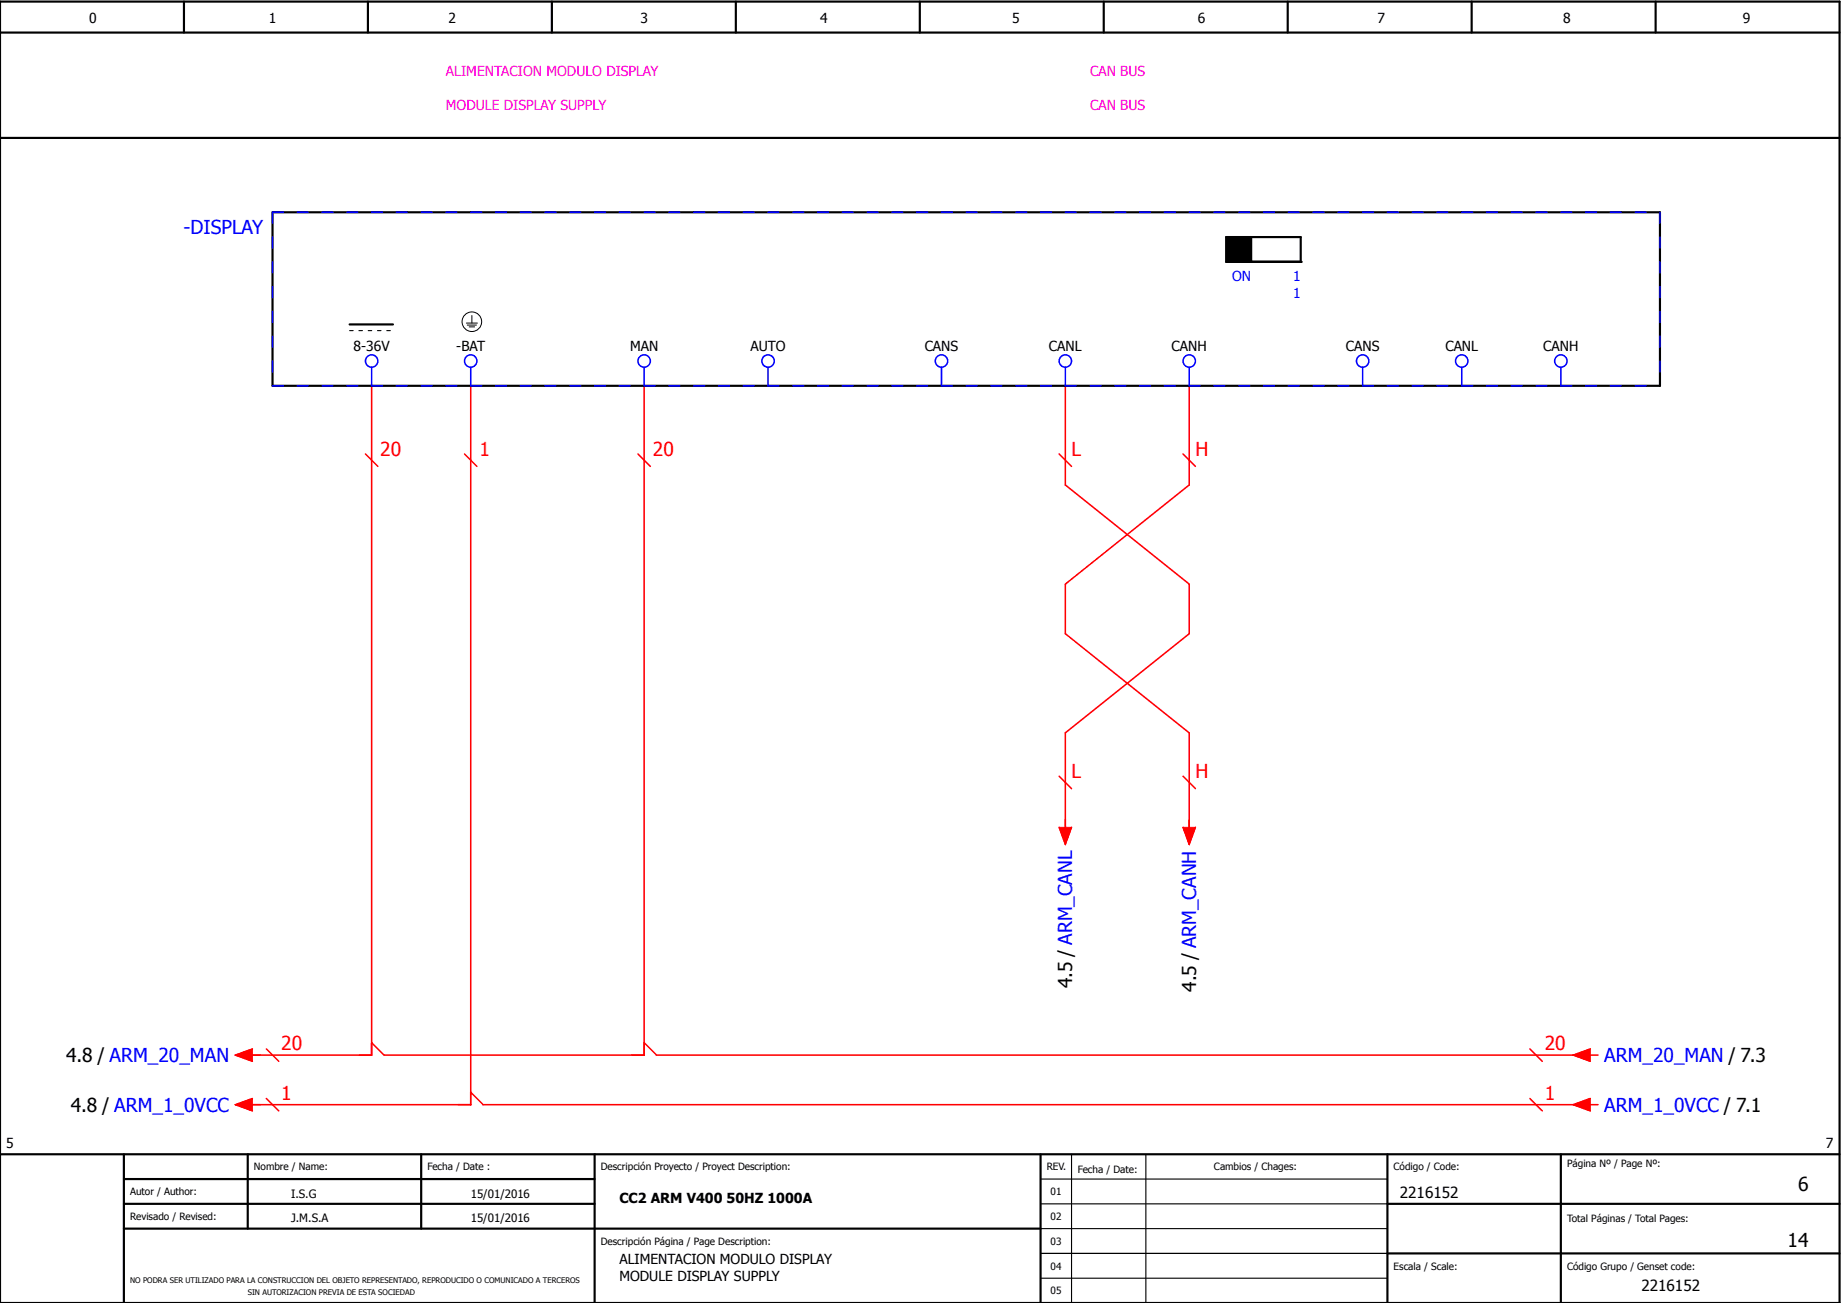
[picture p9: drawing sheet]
<svg xmlns="http://www.w3.org/2000/svg" width="297mm" height="210mm" viewBox="0 0 297 210" stroke-linecap="round" stroke-linejoin="round" font-family="sans-serif">
<defs><g id="words">
<g font-size="3.1" fill="#00f">
<text x="29.6" y="37.8">-DISPLAY</text>
<text x="259" y="171.4">ARM_20_MAN / 7.3</text>
<text x="259" y="179.4">ARM_1_0VCC / 7.1</text>
</g>
<g font-size="3.1" fill="#f00">
<text x="61.4" y="73.5">20</text>
<text x="77.4" y="73.5">1</text>
<text x="105.4" y="73.5">20</text>
<text x="173" y="73.5">L</text>
<text x="193" y="73.5">H</text>
<text x="173" y="125.5">L</text>
<text x="193" y="125.5">H</text>
<text x="45.4" y="169.5">20</text>
<text x="249.4" y="169.5">20</text>
<text x="45.4" y="177.5">1</text>
<text x="249.4" y="177.5">1</text>
</g>
<g font-size="3.1">
<text x="173.1" y="159.5" transform="rotate(-90 173.1 159.5)">4.5 / ARM_CANL</text>
<text x="193.1" y="160" transform="rotate(-90 193.1 160)">4.5 / ARM_CANH</text>
<text x="10.7" y="171.4">4.8 / ARM_20_MAN</text>
<text x="11.4" y="179.4">4.8 / ARM_1_0VCC</text>
<text x="290.3" y="192.3">6</text>
<text x="288.6" y="201.3">14</text>
</g>
<g font-size="2.5">
<text x="226" y="193.3">2216152</text>
<text x="265" y="208.3">2216152</text>
</g>
<g font-size="2.2">
<text x="14.4" y="3.7">0</text>
<text x="43.4" y="3.7">1</text>
<text x="72.4" y="3.7">2</text>
<text x="103.4" y="3.7">3</text>
<text x="132.4" y="3.7">4</text>
<text x="163.4" y="3.7">5</text>
<text x="193.4" y="3.7">6</text>
<text x="222.4" y="3.7">7</text>
<text x="252.4" y="3.7">8</text>
<text x="281.4" y="3.7">9</text>
<text x="57.1" y="56.7">8-36V</text>
<text x="73.7" y="56.7">-BAT</text>
<text x="101.7" y="56.7">MAN</text>
<text x="121.2" y="56.7">AUTO</text>
<text x="149.3" y="56.7">CANS</text>
<text x="169.4" y="56.7">CANL</text>
<text x="189.2" y="56.7">CANH</text>
<text x="217.3" y="56.7">CANS</text>
<text x="233.4" y="56.7">CANL</text>
<text x="249.2" y="56.7">CANH</text>
<text x="1" y="185.3">5</text>
<text x="294.8" y="185.3">7</text>
<text x="100" y="194.1">CC2 ARM V400 50HZ 1000A</text>
<text x="100" y="204">ALIMENTACION MODULO DISPLAY</text>
<text x="100" y="206.7">MODULE DISPLAY SUPPLY</text>
</g>
<g font-size="2.2" fill="#f0f">
<text x="72" y="12.3">ALIMENTACION MODULO DISPLAY</text>
<text x="72" y="17.7">MODULE DISPLAY SUPPLY</text>
<text x="176" y="12.3">CAN BUS</text>
<text x="176" y="17.7">CAN BUS</text>
</g>
<g font-size="2.2" fill="#00f">
<text x="198.9" y="45.4">ON</text>
<text x="208.8" y="45.4">1</text>
<text x="208.8" y="48.1">1</text>
</g>
<g font-size="1.9">
<text x="47" y="193.3">I.S.G</text>
<text x="47" y="197.3">J.M.S.A</text>
<text x="76" y="193.3">15/01/2016</text>
<text x="76" y="197.3">15/01/2016</text>
</g>
<g font-size="1.6">
<text x="41" y="188.9">Nombre / Name:</text>
<text x="69" y="188.9">Fecha / Date :</text>
<text x="97" y="188.9">Descripción Proyecto / Proyect Description:</text>
<text x="169" y="188.9">REV.</text>
<text x="174" y="189.3">Fecha / Date:</text>
<text x="196" y="188.9">Cambios / Chages:</text>
<text x="225" y="188.9">Código / Code:</text>
<text x="253" y="188.3">Página Nº / Page Nº:</text>
<text x="21" y="192.9">Autor / Author:</text>
<text x="21" y="196.9">Revisado / Revised:</text>
<text x="169.6" y="192.9">01</text>
<text x="169.6" y="196.9">02</text>
<text x="253" y="197.3">Total Páginas / Total Pages:</text>
<text x="97" y="200.9">Descripción Página / Page Description:</text>
<text x="169.6" y="200.9">03</text>
<text x="169.6" y="208.9">05</text>
<text x="169.6" y="204.9">04</text>
<text x="225" y="204.9">Escala / Scale:</text>
<text x="253" y="204.9">Código Grupo / Genset code:</text>
</g>
<g font-size="1.2">
<text x="21" y="207">NO PODRA SER UTILIZADO PARA LA CONSTRUCCION DEL OBJETO REPRESENTADO, REPRODUCIDO O COMUNICADO A TERCEROS</text>
<text x="40" y="209">SIN AUTORIZACION PREVIA DE ESTA SOCIEDAD</text>
</g>
</g></defs>
<g fill="none" stroke="#000" stroke-width=".35">
<path d="M0 5.3h297M0 .3h297v210h-297zM29.7 .3v5M59.4 .3v5M89.1 .3v5M118.8 .3v5M148.5 .3v5M178.2 .3v5M207.9 .3v5M237.6 .3v5M267.3 .3v5M0 22.3h297"/>
<path d="M44 34.3h224v28h-224zM198 38.3h12v4h-12zM202 38.3v4M56.4 52.4h7M0 186.3h297M20 186.3v24M20 190.3h76M20 194.3h76M20 198.3h148M40 186.3v12M68 186.3v12M96 186.3v24"/>
<path d="M168 186.3v24M224 194.3h73M224 186.3v24M252 186.3v24M224 202.3h73"/>
</g>
<path d="M168 190.3h56M168 194.3h56M168 198.3h56M173 186.3v24M185 186.3v24M168 202.3h56M168 206.3h56" fill="none" stroke="#000" stroke-width=".18"/>
<g fill="none" stroke="#f00" stroke-width=".25">
<path d="M59 73.3l2 2M60 62.3v108h-20M75 73.3l2 2M76 62.3v116h-36M103 73.3l2 2M104 62.3v108h-42l-2-2M171 73.3l2 2M172 62.3v16l20 16v8l-20 16v17M191 73.3l2 2M192 62.3v16l-20 16v8l20 16v17M171 125.3l2 2M171 133.5l1 2.8 1-2.8"/>
<path d="M191 125.3l2 2M191 133.5l1 2.8 1-2.8M40.8 169.3l-2.8 1 2.8 1M40.8 177.3l-2.8 1 2.8 1M43 177.3l2 2M43 169.3l2 2M76 176.3l2 2h178M104 168.3l2 2h150M247 177.3l2 2M247 169.3l2 2M256.7 170.3h1.3M256.7 178.3h1.3"/>
<path d="M256.7 177.3l-2.7 1 2.7 1M256.7 169.3l-2.7 1 2.7 1"/>
</g>
<g fill="#000">
<circle cx="202" cy="42.3" r=".17"/>
<circle cx="210" cy="42.3" r=".17"/>
</g>
<path d="M198 38.3h4v4h-4z" fill="#000" stroke="#000" stroke-width=".16"/>
<path d="M56.4 53.4h7" fill="none" stroke="#000" stroke-width=".18" stroke-dasharray=".6 .9"/>
<g fill="none" stroke="#000" stroke-width=".16">
<path d="M75.3 52.1h1.8M76.2 50.9v1.2M76.6 52.7h-.9M76.9 52.5h-1.5"/>
<circle cx="76.2" cy="51.9" r="1.58"/>
</g>
<path d="M44 34.3h224M44 34.3v28M268 34.3v28M44 62.3h224" fill="none" stroke="#00f" stroke-width=".25" stroke-dasharray="1.7 2.3"/>
<g fill="none" stroke="#00f" stroke-width=".25">
<path d="M60 59.3v3M76 59.3v3M104 59.3v3M124 59.3v3M152 59.3v3M172 59.3v3M192 59.3v3M220 59.3v3M236 59.3v3M252 59.3v3"/>
<circle cx="60" cy="58.3" r="1"/>
<circle cx="76" cy="58.3" r="1"/>
<circle cx="104" cy="58.3" r="1"/>
<circle cx="124" cy="58.3" r="1"/>
<circle cx="152" cy="58.3" r="1"/>
<circle cx="172" cy="58.3" r="1"/>
<circle cx="192" cy="58.3" r="1"/>
<circle cx="220" cy="58.3" r="1"/>
<circle cx="236" cy="58.3" r="1"/>
<circle cx="252" cy="58.3" r="1"/>
</g>
<g fill="#f00" stroke="#f00" stroke-width=".16">
<path d="M38 170.3l2.8-1v2z"/>
<path d="M38 178.3l2.8-1v2z"/>
<path d="M171 133.5h2l-1 2.8z"/>
<path d="M191 133.5h2l-1 2.8z"/>
<path d="M254 178.3l2.7-1v2z"/>
<path d="M254 170.3l2.7-1v2z"/>
</g>
<use href="#words"/>
</svg>
